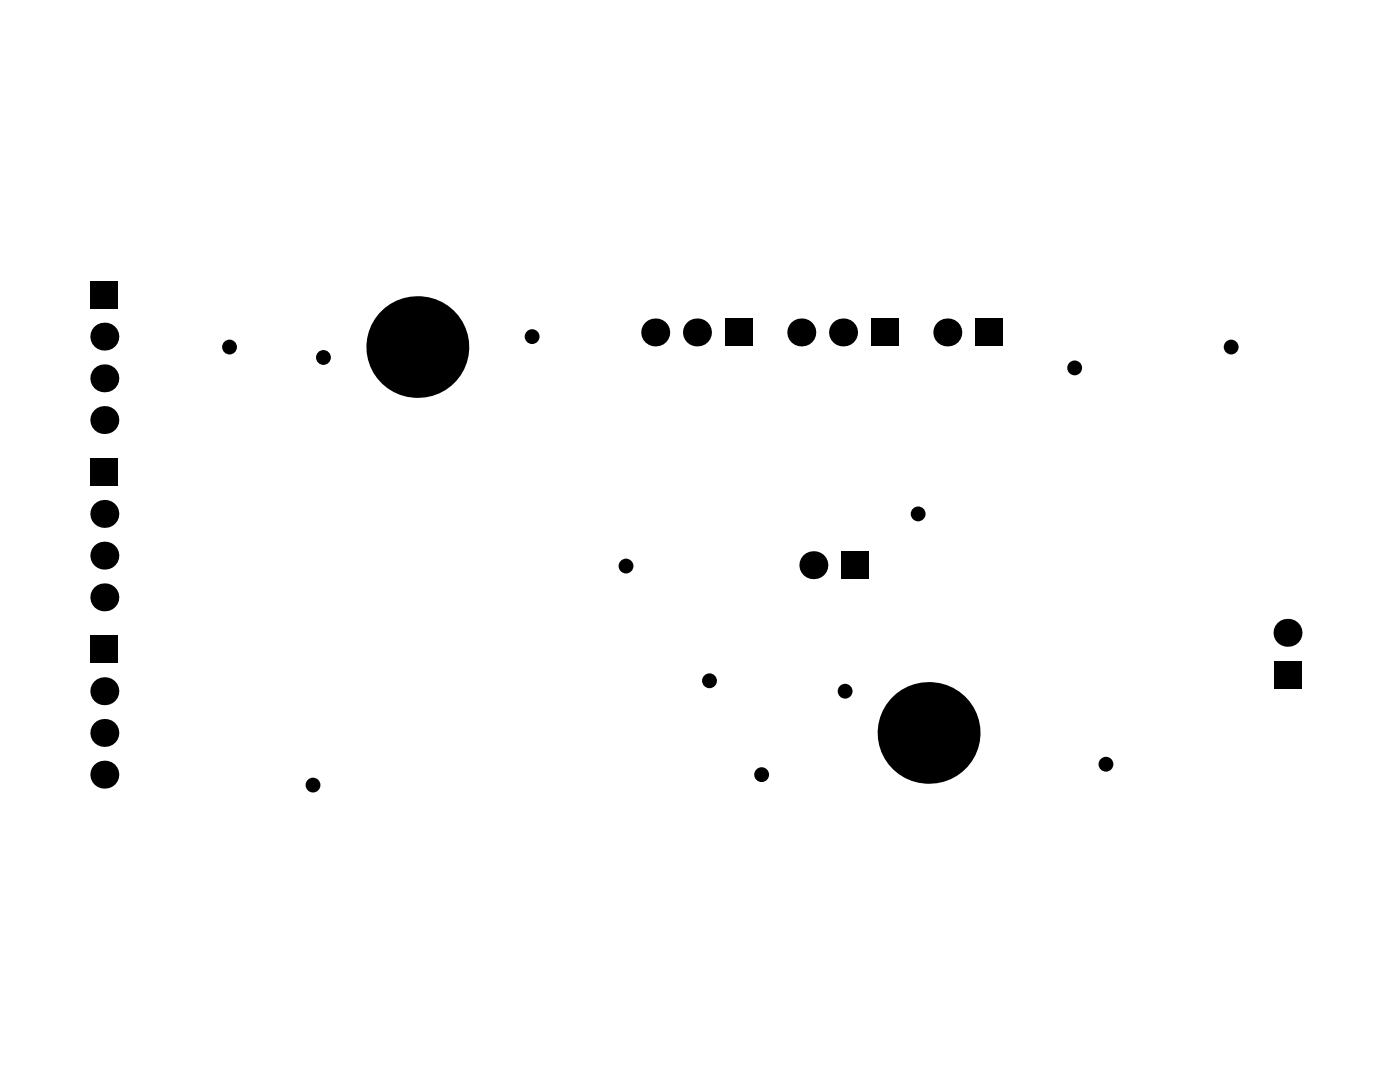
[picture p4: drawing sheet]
<svg xmlns="http://www.w3.org/2000/svg" width="279mm" height="216mm" viewBox="0 0 279 216" stroke-linecap="round" stroke-linejoin="round" font-family="sans-serif">
<g fill="#000">
<circle cx="20.8" cy="67.2" r="2.79"/>
<circle cx="20.8" cy="75.5" r="2.79"/>
<circle cx="45.8" cy="69.2" r="1.48"/>
<circle cx="64.6" cy="71.3" r="1.48"/>
<circle cx="83.3" cy="69.2" r="10.2"/>
<circle cx="106.2" cy="67.2" r="1.48"/>
<circle cx="130.8" cy="66.3" r="2.79"/>
<circle cx="139.1" cy="66.3" r="2.79"/>
<circle cx="159.9" cy="66.3" r="2.79"/>
<circle cx="168.2" cy="66.3" r="2.79"/>
<circle cx="189.1" cy="66.3" r="2.79"/>
<circle cx="214.5" cy="73.4" r="1.48"/>
<circle cx="245.7" cy="69.2" r="1.48"/>
<circle cx="20.8" cy="83.8" r="2.79"/>
<circle cx="20.8" cy="110.9" r="2.79"/>
<circle cx="20.8" cy="119.2" r="2.79"/>
<circle cx="20.8" cy="102.5" r="2.79"/>
<circle cx="124.9" cy="113" r="1.48"/>
<circle cx="162.3" cy="112.8" r="2.79"/>
<circle cx="183.2" cy="102.5" r="1.48"/>
<circle cx="20.8" cy="137.9" r="2.79"/>
<circle cx="141.6" cy="135.8" r="1.48"/>
<circle cx="168.7" cy="137.9" r="1.48"/>
<circle cx="257" cy="126.3" r="2.79"/>
<circle cx="20.8" cy="146.2" r="2.79"/>
<circle cx="20.8" cy="154.6" r="2.79"/>
<circle cx="62.5" cy="156.7" r="1.48"/>
<circle cx="152" cy="154.6" r="1.48"/>
<circle cx="185.3" cy="146.2" r="10.2"/>
<circle cx="220.7" cy="152.5" r="1.48"/>
</g>
<g fill="#000">
<path d="M18 56.1h5.6v5.5h-5.6z" fill-rule="evenodd"/>
<path d="M144.6 63.5h5.6v5.6h-5.6z" fill-rule="evenodd"/>
<path d="M173.8 63.5h5.6v5.6h-5.6z" fill-rule="evenodd"/>
<path d="M194.6 63.5h5.6v5.6h-5.6z" fill-rule="evenodd"/>
<path d="M18 91.4h5.6v5.6h-5.6z" fill-rule="evenodd"/>
<path d="M167.9 110h5.5v5.6h-5.5z" fill-rule="evenodd"/>
<path d="M18 126.8h5.6v5.6h-5.6z" fill-rule="evenodd"/>
<path d="M254.2 131.8h5.5v5.6h-5.5z" fill-rule="evenodd"/>
</g>
</svg>
